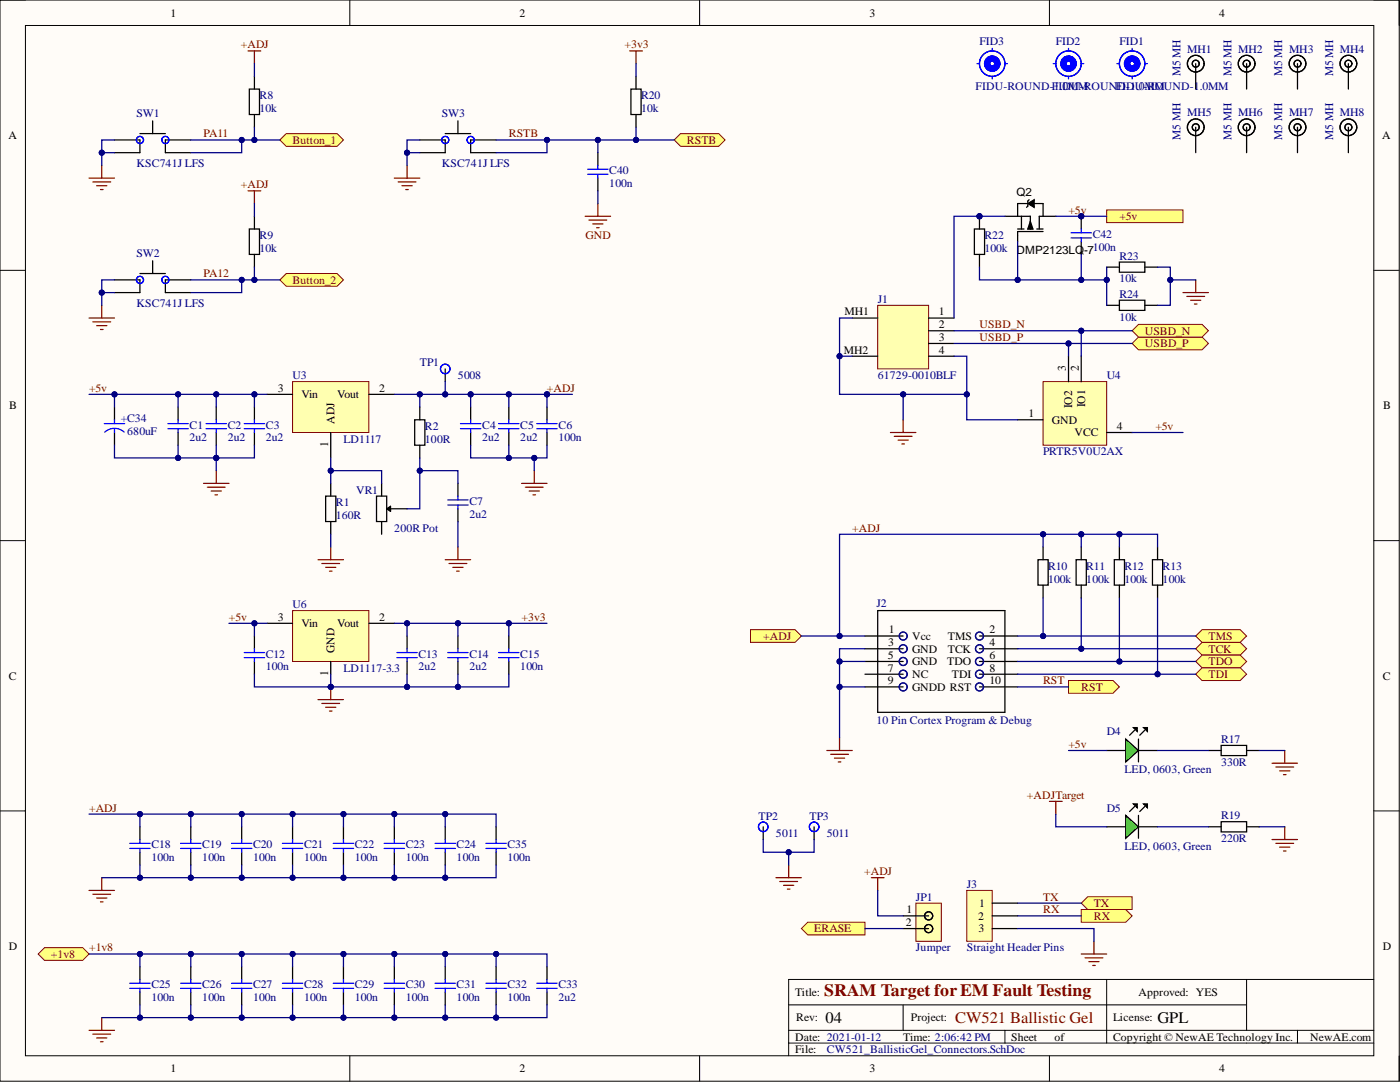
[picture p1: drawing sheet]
<svg xmlns="http://www.w3.org/2000/svg" width="279mm" height="216mm" viewBox="0 0 279 216" stroke-linecap="round" stroke-linejoin="round" font-family="sans-serif">
<defs><g id="words">
<text font-size="3.5" fill="#800000" x="164.5" y="198.7">SRAM Target forEM Fault Testing</text>
<g font-size="3.2">
<text x="164.8" y="204.2">04</text>
<text x="231" y="204.2">GPL</text>
</g>
<text font-size="3.2" fill="#800000" x="190.7" y="204.2">CW521 Ballistic Gel</text>
<g font-size="2.3">
<text x="34" y="3.3">1</text>
<text x="103.7" y="3.3">2</text>
<text x="173.6" y="3.3">3</text>
<text x="243.3" y="3.3">4</text>
<text x="1.7" y="27.8">A</text>
<text x="275.9" y="27.8">A</text>
<text x="202.8" y="39.1">Q2</text>
<text x="202.8" y="50.8">DMP2123LQ</text>
<text x="216.4" y="50.8">-7</text>
<text x="168.6" y="63">MH1</text>
<text x="187.4" y="63">1</text>
<text x="187.4" y="65.5">2</text>
<text x="168.4" y="70.6">MH2</text>
<text x="187.4" y="68">3</text>
<text x="187.4" y="70.6">4</text>
<text x="212.7" y="74.1" transform="rotate(-90 212.7 74.1)">3</text>
<text x="215.3" y="74.1" transform="rotate(-90 215.3 74.1)">2</text>
<text x="1.9" y="81.6">B</text>
<text x="55.4" y="78.2">3</text>
<text x="60.2" y="79.4">Vin</text>
<text x="67.3" y="79.4">Vout</text>
<text x="75.7" y="78.2">2</text>
<text x="205.3" y="83.3">1</text>
<text x="214" y="81.4" transform="rotate(-90 214 81.4)">IO2</text>
<text x="216.5" y="81.2" transform="rotate(-90 216.5 81.2)">IO1</text>
<text x="276" y="81.6">B</text>
<text x="65.5" y="89.2" transform="rotate(-90 65.5 89.2)">1</text>
<text x="66.8" y="84.5" transform="rotate(-90 66.8 84.5)">ADJ</text>
<text x="209.9" y="84.5">GND</text>
<text x="214.4" y="87.1">VCC</text>
<text x="222.9" y="85.8">4</text>
<text x="55.4" y="123.9">3</text>
<text x="60.2" y="125.1">Vin</text>
<text x="67.3" y="125.1">Vout</text>
<text x="75.7" y="123.9">2</text>
<text x="66.8" y="130.2" transform="rotate(-90 66.8 130.2)">GND</text>
<text x="177.2" y="131.5">5</text>
<text x="177.3" y="128.9">3</text>
<text x="177.4" y="126.4">1</text>
<text x="182" y="127.7">Vcc</text>
<text x="182" y="130.2">GND</text>
<text x="189.1" y="127.7">TMS</text>
<text x="189.1" y="130.2">TCK</text>
<text x="197.5" y="126.4">2</text>
<text x="197.5" y="128.9">4</text>
<text x="197.5" y="131.5">6</text>
<text x="1.8" y="135.6">C</text>
<text x="65.5" y="134.9" transform="rotate(-90 65.5 134.9)">1</text>
<text x="177.2" y="134">7</text>
<text x="177.2" y="136.6">9</text>
<text x="182" y="132.7">GND</text>
<text x="182" y="135.3">NC</text>
<text x="182" y="137.8">GNDD RST</text>
<text x="189" y="132.7">TDO</text>
<text x="190" y="135.3">TDI</text>
<text x="197.5" y="134">8</text>
<text x="197.5" y="136.6">10</text>
<text x="275.9" y="135.6">C</text>
<text x="180.8" y="184.8">2</text>
<text x="180.9" y="182.2">1</text>
<text x="195.2" y="183.5">2</text>
<text x="195.4" y="181">1</text>
<text x="1.8" y="189.5">D</text>
<text x="195.3" y="186">3</text>
<text x="275.9" y="189.5">D</text>
<text x="158.7" y="198.7">Title:</text>
<text x="158.9" y="203.8">Rev:</text>
<text x="181.8" y="203.8">Project:</text>
<text x="222.1" y="203.8">License:</text>
<text x="227.2" y="198.7">Approved: YES</text>
<text x="158.7" y="207.6">Date: 2021-01-12</text>
<text x="180.2" y="207.6">Time: 2:06:42 PM</text>
<text x="201.8" y="207.6">Sheet</text>
<text x="210.5" y="207.6">of</text>
<text x="222.1" y="207.6">Copyright © NewAE Technology Inc.</text>
<text x="261.5" y="207.6">NewAE.com</text>
<text x="34" y="214">1</text>
<text x="103.7" y="214">2</text>
<text x="158.7" y="210.2">File:</text>
<text x="173.6" y="214">3</text>
<text x="243.3" y="214">4</text>
</g>
<g font-size="2.3" fill="#800000">
<text x="48.1" y="9.7">+ADJ</text>
<text x="124.6" y="9.7">+3v3</text>
<text x="40.6" y="27.4">PA11</text>
<text x="58.4" y="28.7">Button_1</text>
<text x="101.5" y="27.4">RSTB</text>
<text x="137.1" y="28.7">RSTB</text>
<text x="48.1" y="37.6">+ADJ</text>
<text x="116.9" y="47.7">GND</text>
<text x="213.2" y="42.6">+5v</text>
<text x="223.4" y="43.9">+5v</text>
<text x="40.6" y="55.3">PA12</text>
<text x="58.4" y="56.6">Button_2</text>
<text x="195.5" y="65.5">USBD_N</text>
<text x="195.5" y="68">USBD_P</text>
<text x="228.5" y="69.3">USBD_P</text>
<text x="228.5" y="66.8">USBD_N</text>
<text x="17.8" y="78.2">+5v</text>
<text x="109.2" y="78.2">+ADJ</text>
<text x="230.6" y="85.8">+5v</text>
<text x="170.1" y="106.1">+ADJ</text>
<text x="45.7" y="123.9">+5v</text>
<text x="104.1" y="123.9">+3v3</text>
<text x="152.3" y="127.7">+ADJ</text>
<text x="241.2" y="127.7">TMS</text>
<text x="241.2" y="130.2">TCK</text>
<text x="208.2" y="136.6">RST</text>
<text x="215.8" y="137.8">RST</text>
<text x="241.2" y="132.7">TDO</text>
<text x="241.2" y="135.3">TDI</text>
<text x="213.2" y="149.2">+5v</text>
<text x="17.8" y="161.9">+ADJ</text>
<text x="205" y="159.4">+ADJTarget</text>
<text x="172.5" y="174.6">+ADJ</text>
<text x="208.2" y="179.7">TX</text>
<text x="208.2" y="182.2">RX</text>
<text x="218.3" y="181">TX</text>
<text x="218.3" y="183.5">RX</text>
<text x="10.2" y="191.1">+1v8</text>
<text x="17.8" y="189.9">+1v8</text>
<text x="162.5" y="186">ERASE</text>
</g>
<g font-size="2.3" fill="#000080">
<text x="195.5" y="8.9">FID3</text>
<text x="210.7" y="8.9">FID2</text>
<text x="223.4" y="8.9">FID1</text>
<text x="236.9" y="10.5">MH1</text>
<text x="247.1" y="10.5">MH2</text>
<text x="257.2" y="10.5">MH3</text>
<text x="267.4" y="10.5">MH4</text>
<text x="235.6" y="15.2" transform="rotate(-90 235.6 15.2)">M5 MH</text>
<text x="245.7" y="15.2" transform="rotate(-90 245.7 15.2)">M5 MH</text>
<text x="255.9" y="15.2" transform="rotate(-90 255.9 15.2)">M5 MH</text>
<text x="266" y="15.2" transform="rotate(-90 266 15.2)">M5 MH</text>
<text x="27.2" y="23.4">SW1</text>
<text x="51.8" y="19.8">R8</text>
<text x="51.8" y="22.3">10k</text>
<text x="88.2" y="23.4">SW3</text>
<text x="127.9" y="19.8">R20</text>
<text x="127.9" y="22.3">10k</text>
<text x="194.7" y="18">FIDU-ROUND-1.0MM</text>
<text x="209.9" y="18">FIDU-ROUNFIDU-ROUND-1.0MM</text>
<text x="223" y="18">D-1.0MM</text>
<text x="236.9" y="23.2">MH5</text>
<text x="247.1" y="23.2">MH6</text>
<text x="257.2" y="23.2">MH7</text>
<text x="267.4" y="23.2">MH8</text>
<text x="235.6" y="27.9" transform="rotate(-90 235.6 27.9)">M5 MH</text>
<text x="245.7" y="27.9" transform="rotate(-90 245.7 27.9)">M5 MH</text>
<text x="255.9" y="27.9" transform="rotate(-90 255.9 27.9)">M5 MH</text>
<text x="266" y="27.9" transform="rotate(-90 266 27.9)">M5 MH</text>
<text x="27.2" y="33.3">KSC741J LFS</text>
<text x="88.2" y="33.3">KSC741J LFS</text>
<text x="121.6" y="34.8">C40</text>
<text x="121.6" y="37.3">100n</text>
<text x="51.8" y="47.7">R9</text>
<text x="196.5" y="47.7">R22</text>
<text x="218.1" y="47.5">C42</text>
<text x="27.2" y="51.3">SW2</text>
<text x="51.8" y="50.3">10k</text>
<text x="196.5" y="50.3">100k</text>
<text x="218.1" y="50">100n</text>
<text x="223.4" y="51.8">R23</text>
<text x="223.4" y="56.4">10k</text>
<text x="223.4" y="59.4">R24</text>
<text x="27.2" y="61.2">KSC741J LFS</text>
<text x="175.2" y="60.4">J1</text>
<text x="223.4" y="64">10k</text>
<text x="58.4" y="75.6">U3</text>
<text x="83.8" y="73.1">TP1</text>
<text x="91.4" y="75.6">5008</text>
<text x="175.2" y="75.6">61729-0010BLF</text>
<text x="220.9" y="75.6">U4</text>
<text x="25.4" y="86.8">680uF</text>
<text x="37.8" y="85.5">C1</text>
<text x="37.8" y="88.1">2u2</text>
<text x="45.4" y="85.5">C2</text>
<text x="45.4" y="88.1">2u2</text>
<text x="53.1" y="85.5">C3</text>
<text x="53.1" y="88.1">2u2</text>
<text x="68.5" y="88.3">LD1117</text>
<text x="84.8" y="85.8">R2</text>
<text x="84.8" y="88.3">100R</text>
<text x="96.2" y="85.5">C4</text>
<text x="96.2" y="88.1">2u2</text>
<text x="103.8" y="85.5">C5</text>
<text x="103.8" y="88.1">2u2</text>
<text x="111.4" y="85.5">C6</text>
<text x="111.4" y="88.1">100n</text>
<text x="208.2" y="90.9">PRTR5V0U2AX</text>
<text x="67" y="101">R1</text>
<text x="71.1" y="98.5">VR1</text>
<text x="93.7" y="100.8">C7</text>
<text x="67" y="103.6">160R</text>
<text x="78.7" y="106.1">200R Pot</text>
<text x="93.7" y="103.3">2u2</text>
<text x="209.2" y="113.7">R10</text>
<text x="216.8" y="113.7">R11</text>
<text x="224.4" y="113.7">R12</text>
<text x="232" y="113.7">R13</text>
<text x="209.2" y="116.3">100k</text>
<text x="216.8" y="116.3">100k</text>
<text x="224.4" y="116.3">100k</text>
<text x="232" y="116.3">100k</text>
<text x="58.4" y="121.3">U6</text>
<text x="174.9" y="121.1">J2</text>
<text x="53.1" y="131.2">C12</text>
<text x="83.5" y="131.2">C13</text>
<text x="93.7" y="131.2">C14</text>
<text x="103.8" y="131.2">C15</text>
<text x="53.1" y="133.8">100n</text>
<text x="68.5" y="134">LD1117-3.3</text>
<text x="83.5" y="133.8">2u2</text>
<text x="93.7" y="133.8">2u2</text>
<text x="103.8" y="133.8">100n</text>
<text x="174.9" y="144.4">10 Pin Cortex Program &amp; Debug</text>
<text x="220.9" y="146.7">D4</text>
<text x="243.7" y="148.2">R17</text>
<text x="224.4" y="154.3">LED, 0603, Green</text>
<text x="243.7" y="152.8">330R</text>
<text x="220.9" y="161.9">D5</text>
<text x="151.4" y="163.5">TP2</text>
<text x="154.9" y="167">5011</text>
<text x="161.5" y="163.5">TP3</text>
<text x="165" y="167">5011</text>
<text x="243.7" y="163.5">R19</text>
<text x="30.2" y="169.3">C18</text>
<text x="30.2" y="171.8">100n</text>
<text x="40.4" y="169.3">C19</text>
<text x="40.4" y="171.8">100n</text>
<text x="50.5" y="169.3">C20</text>
<text x="50.5" y="171.8">100n</text>
<text x="60.7" y="169.3">C21</text>
<text x="60.7" y="171.8">100n</text>
<text x="70.8" y="169.3">C22</text>
<text x="70.8" y="171.8">100n</text>
<text x="81" y="169.3">C23</text>
<text x="81" y="171.8">100n</text>
<text x="91.1" y="169.3">C24</text>
<text x="91.1" y="171.8">100n</text>
<text x="101.3" y="169.3">C35</text>
<text x="101.3" y="171.8">100n</text>
<text x="224.4" y="169.5">LED, 0603, Green</text>
<text x="243.7" y="168">220R</text>
<text x="182.8" y="179.7">JP1</text>
<text x="192.9" y="177.2">J3</text>
<text x="182.8" y="189.9">Jumper</text>
<text x="192.9" y="189.9">Straight Header Pins</text>
<text x="30.2" y="197.2">C25</text>
<text x="40.4" y="197.2">C26</text>
<text x="50.5" y="197.2">C27</text>
<text x="60.7" y="197.2">C28</text>
<text x="70.8" y="197.2">C29</text>
<text x="81" y="197.2">C30</text>
<text x="91.1" y="197.2">C31</text>
<text x="101.3" y="197.2">C32</text>
<text x="111.4" y="197.2">C33</text>
<text x="30.2" y="199.8">100n</text>
<text x="40.4" y="199.8">100n</text>
<text x="50.5" y="199.8">100n</text>
<text x="60.7" y="199.8">100n</text>
<text x="70.8" y="199.8">100n</text>
<text x="81" y="199.8">100n</text>
<text x="91.1" y="199.8">100n</text>
<text x="101.3" y="199.8">100n</text>
<text x="111.4" y="199.8">2u2</text>
<text x="165" y="210.2">CW521_BallisticGel_Connectors.SchDoc</text>
</g>
<text font-size="2.3" fill="#00f" x="24.1" y="84.3">+C34</text>
</g></defs>
<path d="M0 0h279.2v215.7h-279.2z" fill-rule="evenodd" fill="#fffcf8"/>
<path d="M0 0h279.2v215.7h-279.2z" fill="none" stroke="#000" stroke-width=".2"/>
<path d="M5.1 5.1h269.1v205.6h-269.1z" fill-rule="evenodd" fill="#fffcf8"/>
<g fill="none" stroke="#000" stroke-width=".2">
<path d="M0 0h5.1M5.1 5.1h269.1v205.6h-269.1zM69.8 0v5.1M139.6 0v5.1M209.4 0v5.1M274.2 0h5v5.1M0 53.9h5.1M274.2 53.9h5M0 107.9h5.1M274.2 107.9h5M0 161.8h5.1M274.2 161.8h5"/>
<path d="M220.9 195.4v12.7M248.8 195.4v10.2M274.2 195.4h-116.8v15.3M69.8 210.7v5M139.6 210.7v5M157.4 200.5h91.4M157.4 208.1h116.8M157.4 205.6h116.8M180.2 200.5v5.1M200.6 205.6v2.5M209.4 210.7v5M258.9 205.6v2.5"/>
<path d="M279.2 210.7v5"/>
</g>
<path d="M208.2 76.1h12.7v12.7h-12.7z" fill-rule="evenodd" fill="#ffffb0"/>
<path d="M208.2 76.1h12.7v12.7h-12.7z" fill="none" stroke="#800000" stroke-width=".2"/>
<path d="M213.2 71.1v5M215.8 71.1v5M203.1 83.8h5.1M220.9 86.3h5" fill="none" stroke="#000" stroke-width=".25"/>
<path d="M175.2 60.9h10.1v12.7h-10.1z" fill-rule="evenodd" fill="#ffffb0"/>
<path d="M175.2 60.9h10.1v12.7h-10.1z" fill="none" stroke="#800000" stroke-width=".2"/>
<path d="M170.1 63.5h5.1M170.1 71.1h5.1M185.3 63.5h5.1M185.3 66h5.1M185.3 68.5h5.1M185.3 71.1h5.1" fill="none" stroke="#000" stroke-width=".25"/>
<path d="M177.7 86.3h5.1M178.5 87.1h3.5M179.2 87.8h2.1M180 88.6h.5M180.2 83.8v2.5" fill="none" stroke="#800000" stroke-width=".25"/>
<path d="M225.9 68.5l1.3-1.2h12.7l1.3 1.2-1.3 1.3h-12.7z" fill-rule="evenodd" fill="#ffff80"/>
<path d="M225.9 68.5l1.3-1.2h12.7l1.3 1.2-1.3 1.3h-12.7z" fill="none" stroke="#800000" stroke-width=".2"/>
<path d="M225.9 66l1.3-1.3h12.7l1.3 1.3-1.3 1.3h-12.7z" fill-rule="evenodd" fill="#ffff80"/>
<path d="M225.9 66l1.3-1.3h12.7l1.3 1.3-1.3 1.3h-12.7z" fill="none" stroke="#800000" stroke-width=".2"/>
<path d="M220.9 41.9h15.2v2.5h-15.2z" fill-rule="evenodd" fill="#ffff80"/>
<path d="M220.9 41.9h15.2v2.5h-15.2z" fill="none" stroke="#800000" stroke-width=".2"/>
<g fill="none" stroke="#000" stroke-width=".25">
<path d="M172.6 126.9h7.6M172.6 129.4h7.6M172.6 132h7.6M172.6 134.5h7.6M172.6 137.1h7.6M175.2 121.8h25.4v20.3h-25.4zM195.5 126.9h7.6M195.5 129.4h7.6M195.5 132h7.6M195.5 134.5h7.6M195.5 137.1h7.6M27.9 165v2.5"/>
<path d="M27.9 170.1v2.5M38.1 165v2.5M38.1 170.1v2.5M48.2 165v2.5M48.2 170.1v2.5M58.4 165v2.5M58.4 170.1v2.5M68.5 165v2.5M68.5 170.1v2.5M78.7 165v2.5M78.7 170.1v2.5M88.9 165v2.5"/>
<path d="M88.9 170.1v2.5M27.9 192.9v2.5M27.9 198v2.5M38.1 192.9v2.5M38.1 198v2.5M48.2 192.9v2.5M48.2 198v2.5M58.4 192.9v2.5M58.4 198v2.5M68.5 192.9v2.5M68.5 198v2.5M78.7 192.9v2.5"/>
<path d="M78.7 198v2.5M88.9 192.9v2.5M88.9 198v2.5"/>
</g>
<g fill="none" stroke="#00f" stroke-width=".25">
<path d="M25.9 169.3h4.1M25.9 168.3h4.1M27.9 167.5v.8M27.9 169.3v.8M36 169.3h4.1M36 168.3h4.1M38.1 167.5v.8M38.1 169.3v.8M46.2 169.3h4.1M46.2 168.3h4.1M48.2 167.5v.8M48.2 169.3v.8"/>
<path d="M56.4 169.3h4M56.4 168.3h4M58.4 167.5v.8M58.4 169.3v.8M66.5 169.3h4.1M66.5 168.3h4.1M68.5 167.5v.8M68.5 169.3v.8M76.7 169.3h4M76.7 168.3h4M78.7 167.5v.8M78.7 169.3v.8"/>
<path d="M86.8 169.3h4.1M86.8 168.3h4.1M88.9 167.5v.8M88.9 169.3v.8M25.9 197.2h4.1M25.9 196.2h4.1M27.9 195.4v.8M27.9 197.2v.8M36 197.2h4.1M36 196.2h4.1M38.1 195.4v.8M38.1 197.2v.8"/>
<path d="M46.2 197.2h4.1M46.2 196.2h4.1M48.2 195.4v.8M48.2 197.2v.8M56.4 197.2h4M56.4 196.2h4M58.4 195.4v.8M58.4 197.2v.8M66.5 197.2h4.1M66.5 196.2h4.1M68.5 195.4v.8M68.5 197.2v.8"/>
<path d="M76.7 197.2h4M76.7 196.2h4M78.7 195.4v.8M78.7 197.2v.8M86.8 197.2h4.1M86.8 196.2h4.1M88.9 195.4v.8M88.9 197.2v.8"/>
</g>
<g fill="none" stroke="#800000" stroke-width=".25">
<path d="M165 149.8h5.1M165.8 150.5h3.5M166.5 151.3h2.1M167.3 152h.5M167.5 147.2v2.6M17.8 177.7h5M18.5 178.4h3.6M19.3 179.2h2M20.1 180h.5M20.3 175.1v2.6M17.8 205.6h5M18.5 206.4h3.6"/>
<path d="M19.3 207.1h2M20.1 207.9h.5M20.3 203.1v2.5"/>
</g>
<g fill="none" stroke="#11037f" stroke-width=".25">
<circle cx="180.2" cy="129.5" r=".8"/>
<circle cx="180.2" cy="137.1" r=".8"/>
<circle cx="180.2" cy="134.5" r=".8"/>
<circle cx="180.2" cy="126.9" r=".8"/>
<circle cx="180.2" cy="132" r=".8"/>
<circle cx="195.5" cy="129.5" r=".8"/>
<circle cx="195.5" cy="137.1" r=".8"/>
<circle cx="195.5" cy="134.5" r=".8"/>
<circle cx="195.5" cy="126.9" r=".8"/>
<circle cx="195.5" cy="132" r=".8"/>
</g>
<path d="M149.8 125.6h8.9l1.2 1.3-1.2 1.3h-8.9z" fill-rule="evenodd" fill="#ffff80"/>
<path d="M149.8 125.6h8.9l1.2 1.3-1.2 1.3h-8.9z" fill="none" stroke="#800000" stroke-width=".2"/>
<path d="M238.6 126.9l1.3-1.3h7.6l1.3 1.3-1.3 1.3h-7.6z" fill-rule="evenodd" fill="#ffff80"/>
<path d="M238.6 126.9l1.3-1.3h7.6l1.3 1.3-1.3 1.3h-7.6z" fill="none" stroke="#800000" stroke-width=".2"/>
<path d="M238.6 129.4l1.3-1.2h7.6l1.3 1.2-1.3 1.3h-7.6z" fill-rule="evenodd" fill="#ffff80"/>
<path d="M238.6 129.4l1.3-1.2h7.6l1.3 1.2-1.3 1.3h-7.6z" fill="none" stroke="#800000" stroke-width=".2"/>
<path d="M238.6 132l1.3-1.3h7.6l1.3 1.3-1.3 1.3h-7.6z" fill-rule="evenodd" fill="#ffff80"/>
<path d="M238.6 132l1.3-1.3h7.6l1.3 1.3-1.3 1.3h-7.6z" fill="none" stroke="#800000" stroke-width=".2"/>
<path d="M238.6 134.5l1.3-1.2h7.6l1.3 1.2-1.3 1.3h-7.6z" fill-rule="evenodd" fill="#ffff80"/>
<path d="M238.6 134.5l1.3-1.2h7.6l1.3 1.2-1.3 1.3h-7.6z" fill="none" stroke="#800000" stroke-width=".2"/>
<path d="M134.5 27.9l1.3-1.2h7.6l1.3 1.2-1.3 1.3h-7.6z" fill-rule="evenodd" fill="#ffff80"/>
<path d="M134.5 27.9l1.3-1.2h7.6l1.3 1.2-1.3 1.3h-7.6z" fill="none" stroke="#800000" stroke-width=".2"/>
<path d="M192.9 177.7h5.1v10.1h-5.1z" fill-rule="evenodd" fill="#ffffb0"/>
<path d="M192.9 177.7h5.1v10.1h-5.1z" fill="none" stroke="#800000" stroke-width=".2"/>
<path d="M198 180.2h5.1M198 182.7h5.1M198 185.3h5.1" fill="none" stroke="#000" stroke-width=".25"/>
<path d="M215.8 180.2l1.3-1.3h8.8v2.6h-8.8z" fill-rule="evenodd" fill="#ffff80"/>
<path d="M215.8 180.2l1.3-1.3h8.8v2.6h-8.8z" fill="none" stroke="#800000" stroke-width=".2"/>
<path d="M215.8 181.5h8.9l1.2 1.2-1.2 1.3h-8.9z" fill-rule="evenodd" fill="#ffff80"/>
<path d="M215.8 181.5h8.9l1.2 1.2-1.2 1.3h-8.9z" fill="none" stroke="#800000" stroke-width=".2"/>
<path d="M215.8 190.4h5.1M216.5 191.1h3.6M217.3 191.9h2M218.1 192.6h.5M218.3 187.8v2.6" fill="none" stroke="#800000" stroke-width=".25"/>
<path d="M22.8 27.9h5.1v2.6h-5.1M27.9 26.7h5.1M30.5 24.1v2.6M38.1 27.9h-5.1v2.6h5.1M83.8 27.9h5.1v2.6h-5.1M88.9 26.7h5M91.4 24.1v2.6M99 27.9h-5.1v2.6h5.1M22.8 55.8h5.1v2.6h-5.1M27.9 54.6h5.1M30.5 52v2.6M38.1 55.8h-5.1v2.6h5.1" fill="none" stroke="#000" stroke-width=".25"/>
<g fill="none" stroke="#00f" stroke-width=".25">
<circle cx="27.9" cy="27.9" r=".71"/>
<circle cx="33" cy="27.9" r=".71"/>
<circle cx="88.9" cy="27.9" r=".71"/>
<circle cx="93.9" cy="27.9" r=".71"/>
<circle cx="27.9" cy="55.8" r=".71"/>
<circle cx="33" cy="55.8" r=".71"/>
</g>
<path d="M55.8 27.9l1.3-1.2h10.2l1.2 1.2-1.2 1.3h-10.2z" fill-rule="evenodd" fill="#ffff80"/>
<path d="M55.8 27.9l1.3-1.2h10.2l1.2 1.2-1.2 1.3h-10.2z" fill="none" stroke="#800000" stroke-width=".2"/>
<path d="M55.8 55.8l1.3-1.2h10.2l1.2 1.2-1.2 1.3h-10.2z" fill-rule="evenodd" fill="#ffff80"/>
<path d="M55.8 55.8l1.3-1.2h10.2l1.2 1.2-1.2 1.3h-10.2z" fill="none" stroke="#800000" stroke-width=".2"/>
<g fill="none" stroke="#000" stroke-width=".25">
<path d="M49.8 17.8h2v5.1h-2zM50.8 15.2v2.6M50.8 22.9v2.5M49.8 45.7h2v5.1h-2zM50.8 43.2v2.5M50.8 50.8v2.5M207.2 111.7h2v5.1h-2zM208.2 109.1v2.6M208.2 116.8v2.5M214.8 111.7h2v5.1h-2zM215.8 109.1v2.6M215.8 116.8v2.5"/>
<path d="M222.4 111.7h2v5.1h-2zM223.4 109.1v2.6M223.4 116.8v2.5M230 111.7h2v5.1h-2zM231 109.1v2.6M231 116.8v2.5"/>
</g>
<g fill="none" stroke="#800000" stroke-width=".25">
<path d="M49.5 10.2h2.5M50.8 10.2v2.5M17.8 35.5h5M18.5 36.3h3.6M19.3 37.1h2M20.1 37.8h.5M20.3 33v2.5M49.5 38.1h2.5M50.8 38.1v2.5M78.7 35.5h5.1M79.5 36.3h3.5M80.2 37.1h2.1"/>
<path d="M81 37.8h.5M81.2 33v2.5M17.8 63.5h5M18.5 64.2h3.6M19.3 65h2M20.1 65.7h.5M20.3 60.9v2.6"/>
</g>
<path d="M7.6 190.4l1.3-1.3h7.6l1.3 1.3-1.3 1.2h-7.6z" fill-rule="evenodd" fill="#ffff80"/>
<path d="M7.6 190.4l1.3-1.3h7.6l1.3 1.3-1.3 1.2h-7.6z" fill="none" stroke="#800000" stroke-width=".2"/>
<path d="M220.9 149.8h3.8M226.4 145.7l-1 1M227.2 149.8h3.8M228.5 145.7l-1 1M99 165v2.5M99 170.1v2.5M99 192.9v2.5M99 198v2.5M109.2 192.9v2.5M109.2 198v2.5" fill="none" stroke="#000" stroke-width=".25"/>
<path d="M97 169.3h4M97 168.3h4M99 167.5v.8M99 169.3v.8M97 197.2h4M97 196.2h4M99 195.4v.8M99 197.2v.8M107.1 197.2h4.1M107.1 196.2h4.1M109.2 195.4v.8M109.2 197.2v.8" fill="none" stroke="#00f" stroke-width=".25"/>
<path d="M224.7 147.5l2.5 2.3-2.5 2.2z" fill="#0f0"/>
<path d="M224.7 147.5l2.5 2.3-2.5 2.2zM226.2 145.2h.8v.7zM227.2 147.5v4.5M228.2 145.2h.8v.7z" fill="none" stroke="#000" stroke-width=".25"/>
<path d="M226.2 145.2h.8v.7zM228.2 145.2h.8v.7z" fill="#000"/>
<path d="M253.9 152.3h5M254.6 153.1h3.6M255.4 153.8h2M256.1 154.6h.6M256.4 149.8v2.5" fill="none" stroke="#800000" stroke-width=".25"/>
<path d="M182.8 180.2h5.1v7.6h-5.1z" fill-rule="evenodd" fill="#ffffb0"/>
<path d="M182.8 180.2h5.1v7.6h-5.1z" fill="none" stroke="#800000" stroke-width=".2"/>
<g fill="none" stroke="#000" stroke-width=".25">
<path d="M180.2 182.7h5.1M180.2 185.3h5.1"/>
<circle cx="185.3" cy="182.8" r=".81"/>
<circle cx="185.3" cy="185.3" r=".81"/>
</g>
<path d="M159.9 185.3l1.3-1.3h11.4v2.6h-11.4z" fill-rule="evenodd" fill="#ffff80"/>
<path d="M159.9 185.3l1.3-1.3h11.4v2.6h-11.4z" fill="none" stroke="#800000" stroke-width=".2"/>
<path d="M154.9 175.1h5M155.6 175.9h3.6M156.4 176.7h2M157.1 177.4h.5M157.4 172.6v2.5M173.9 175.1h2.5M175.2 175.1v2.6" fill="none" stroke="#800000" stroke-width=".25"/>
<g fill="none" stroke="#000" stroke-width=".25">
<path d="M238.6 12.7v5.1M248.8 12.7v5.1M258.9 12.7v5.1M269.1 12.7v5.1M152.3 165v2.5M162.5 165v2.5"/>
<circle cx="238.6" cy="12.7" r="1.67"/>
<circle cx="238.6" cy="12.7" r="1.66"/>
<circle cx="238.6" cy="12.7" r=".69"/>
<circle cx="248.8" cy="12.7" r="1.67"/>
<circle cx="248.8" cy="12.7" r="1.66"/>
<circle cx="248.8" cy="12.7" r=".69"/>
<circle cx="258.9" cy="12.7" r="1.67"/>
<circle cx="258.9" cy="12.7" r="1.66"/>
<circle cx="258.9" cy="12.7" r=".69"/>
<circle cx="269.1" cy="12.7" r="1.67"/>
<circle cx="269.1" cy="12.7" r="1.66"/>
<circle cx="269.1" cy="12.7" r=".69"/>
</g>
<g fill="none" stroke="#00f" stroke-width=".25">
<circle cx="152.3" cy="165" r=".95"/>
<circle cx="162.5" cy="165" r=".95"/>
</g>
<path d="M213.2 135.8h8.9l1.3 1.3-1.3 1.2h-8.9z" fill-rule="evenodd" fill="#ffff80"/>
<path d="M213.2 135.8h8.9l1.3 1.3-1.3 1.2h-8.9z" fill="none" stroke="#800000" stroke-width=".2"/>
<path d="M220.9 165h3.8M226.4 160.9l-1 1M227.2 165h3.8M228.5 160.9l-1 1" fill="none" stroke="#000" stroke-width=".25"/>
<path d="M224.7 162.7l2.5 2.3-2.5 2.3z" fill="#0f0"/>
<g fill="none" stroke="#000" stroke-width=".25">
<path d="M125.9 17.8h2v5.1h-2zM126.9 15.2v2.6M119.3 30.5v2.5M119.3 35.5v2.6M126.9 22.9v2.5M238.6 25.4v5.1M248.8 25.4v5.1M258.9 25.4v5.1M269.1 25.4v5.1M241.2 149.8h2.5M243.7 148.7h5.1v2.1h-5.1zM248.8 149.8h2.5"/>
<path d="M224.7 162.7l2.5 2.3-2.5 2.3zM226.2 160.4h.8v.8zM227.2 162.7v4.6M228.2 160.4h.8v.8zM241.2 165h2.5M243.7 164h5.1v2h-5.1zM248.8 165h2.5"/>
<circle cx="238.6" cy="25.4" r="1.67"/>
<circle cx="238.6" cy="25.4" r="1.66"/>
<circle cx="238.6" cy="25.4" r=".69"/>
<circle cx="248.8" cy="25.4" r="1.67"/>
<circle cx="248.8" cy="25.4" r="1.66"/>
<circle cx="248.8" cy="25.4" r=".69"/>
<circle cx="258.9" cy="25.4" r="1.67"/>
<circle cx="258.9" cy="25.4" r="1.66"/>
<circle cx="258.9" cy="25.4" r=".69"/>
<circle cx="269.1" cy="25.4" r="1.67"/>
<circle cx="269.1" cy="25.4" r="1.66"/>
<circle cx="269.1" cy="25.4" r=".69"/>
</g>
<path d="M226.2 160.4h.8v.8zM228.2 160.4h.8v.8z" fill="#000"/>
<g fill="none" stroke="#800000" stroke-width=".25">
<path d="M125.7 10.2h2.5M126.9 10.2v2.5M116.8 43.2h5.1M117.5 43.9h3.6M118.3 44.7h2M119.1 45.4h.5M119.3 40.6v2.6M209.4 159.9h2.6M210.7 159.9v2.5M253.9 167.5h5M254.6 168.3h3.6M255.4 169h2"/>
<path d="M256.1 169.8h.6M256.4 165v2.5"/>
</g>
<g fill="none" stroke="#00f" stroke-width=".25">
<path d="M195 12.7h.5M198 9.7v.5M198 15.2v.5M200.6 12.7h.5M210.2 12.7h.5M213.2 9.7v.5M213.2 15.2v.5M215.8 12.7h.5M222.9 12.7h.5M225.9 9.7v.5M225.9 15.2v.5M228.5 12.7h.5"/>
<path d="M117.3 34.8h4M117.3 33.8h4M119.3 33v.8M119.3 34.8v.7"/>
<circle cx="198" cy="12.7" r="2.54"/>
<circle cx="213.2" cy="12.7" r="2.54"/>
<circle cx="225.9" cy="12.7" r="2.54"/>
</g>
<g fill="none" stroke="#00f" stroke-width="1.3">
<circle cx="198" cy="12.7" r="1.02"/>
<circle cx="213.2" cy="12.7" r="1.02"/>
<circle cx="225.9" cy="12.7" r="1.02"/>
</g>
<path d="M58.4 76.1h15.2v10.2h-15.2z" fill-rule="evenodd" fill="#ffffb0"/>
<path d="M58.4 76.1h15.2v10.2h-15.2z" fill="none" stroke="#800000" stroke-width=".2"/>
<g fill="none" stroke="#000" stroke-width=".25">
<path d="M53.3 78.7h5.1M73.6 78.7h5.1M65 99h2v5.1h-2zM66 86.3v5.1M66 96.5v2.5M75.1 99h2.1v5.1h-2.1zM76.2 96.5v2.5M82.8 83.8h2v5h-2zM83.8 81.2v2.6M83.8 88.8v2.6M66 104.1v2.5M76.2 104.1v2.5"/>
<path d="M77.2 101.5h4M77.2 101.5l.7-.5v1zM77.2 101.5l.7 .3-.2-.5-.3 .2"/>
</g>
<path d="M63.5 111.7h5M64.2 112.4h3.6M65 113.2h2M65.8 114h.5M66 109.1v2.6" fill="none" stroke="#800000" stroke-width=".25"/>
<circle cx="109.2" cy="78.7" r=".51" fill="#000080"/>
<circle cx="109.2" cy="78.7" r=".51" fill="none" stroke="#000080" stroke-width=".2"/>
<g fill="none" stroke="#000" stroke-width=".25">
<path d="M88.9 73.6v2.5M22.8 81.2v2.6M22.8 86.3v2.5M35.5 81.2v2.6M35.5 86.3v2.5M43.2 81.2v2.6M43.2 86.3v2.5M50.8 81.2v2.6M50.8 86.3v2.5M91.4 96.5v2.5M93.9 81.2v2.6M93.9 86.3v2.5"/>
<path d="M101.5 81.2v2.6M101.5 86.3v2.5M109.2 81.2v2.6M109.2 86.3v2.5M91.4 101.5v2.6"/>
</g>
<g fill="none" stroke="#00f" stroke-width=".25">
<path d="M20.8 84.5h4.1M22.8 83.8v.7M22.8 85.5v.8M24.8 86.2a2.87 2.87 0 0 0-3.9 0M33.5 85.5h4.1M33.5 84.5h4.1M35.5 83.8v.7M35.5 85.5v.8M41.1 85.5h4.1M41.1 84.5h4.1M43.2 83.8v.7M43.2 85.5v.8"/>
<path d="M48.7 85.5h4.1M48.7 84.5h4.1M50.8 83.8v.7M50.8 85.5v.8M89.4 99.8h4M91.4 99v.8M91.9 85.5h4.1M91.9 84.5h4.1M93.9 83.8v.7M93.9 85.5v.8M99.5 85.5h4.1M99.5 84.5h4.1"/>
<path d="M101.5 83.8v.7M101.5 85.5v.8M107.1 85.5h4.1M107.1 84.5h4.1M109.2 83.8v.7M109.2 85.5v.8M89.4 100.8h4M91.4 100.8v.7"/>
<circle cx="88.9" cy="73.6" r=".95"/>
</g>
<g fill="none" stroke="#800000" stroke-width=".25">
<path d="M40.6 96.5h5.1M41.4 97.2h3.5M42.1 98h2.1M42.9 98.7h.5M43.2 93.9v2.6M104.1 96.5h5.1M104.8 97.2h3.6M105.6 98h2M106.4 98.7h.5M106.6 93.9v2.6M88.9 111.7h5M89.6 112.4h3.6"/>
<path d="M90.4 113.2h2M91.1 114h.5M91.4 109.1v2.6"/>
</g>
<path d="M58.4 121.8h15.2v10.2h-15.2z" fill-rule="evenodd" fill="#ffffb0"/>
<path d="M58.4 121.8h15.2v10.2h-15.2z" fill="none" stroke="#800000" stroke-width=".2"/>
<path d="M50.8 126.9v2.5M50.8 132v2.5M53.3 124.4h5.1M66 132v2.5M73.6 124.4h5.1M81.2 126.9v2.5M81.2 132v2.5M91.4 126.9v2.5M91.4 132v2.5M101.5 126.9v2.5M101.5 132v2.5" fill="none" stroke="#000" stroke-width=".25"/>
<g fill="none" stroke="#00f" stroke-width=".25">
<path d="M48.7 131.2h4.1M48.7 130.2h4.1M50.8 129.4v.8M50.8 131.2v.8M79.2 131.2h4.1M79.2 130.2h4.1M81.2 129.4v.8M81.2 131.2v.8M89.4 131.2h4M89.4 130.2h4M91.4 129.4v.8M91.4 131.2v.8"/>
<path d="M99.5 131.2h4.1M99.5 130.2h4.1M101.5 129.4v.8M101.5 131.2v.8"/>
</g>
<path d="M63.5 139.6h5M66 137.1v2.5M64.2 140.4h3.6M65 141.1h2M65.8 141.9h.5" fill="none" stroke="#800000" stroke-width=".25"/>
<circle cx="66" cy="137.1" r=".51" fill="#000080"/>
<circle cx="66" cy="137.1" r=".51" fill="none" stroke="#000080" stroke-width=".2"/>
<path d="M205.4 39.9l-.3 .2v1l-.2 .3M200.6 43.2h5v2.5M203.1 45.7h1.3M203.9 43.2v2.5M205.1 40.6l1.3-.7v1.5zM205.1 40.6h-2v2.6M205.1 45.7h1M205.6 44.2l.5 1.5h-1zM206.4 40.6h1.8v2.6M206.9 45.7h1.3M208.2 46.2h-5.1v2M210.7 43.2h-3.3v2.5" fill="none" stroke="#000" stroke-width=".25"/>
<path d="M205.1 40.6l1.3-.7v1.5zM205.6 44.2l.5 1.5h-1z" fill="#000"/>
<circle cx="195.5" cy="43.2" r=".51" fill="#000080"/>
<circle cx="195.5" cy="43.2" r=".51" fill="none" stroke="#000080" stroke-width=".2"/>
<path d="M195.5 43.2v2.5M195.5 50.8v2.5" fill="none" stroke="#000" stroke-width=".25"/>
<circle cx="195.5" cy="43.2" r=".51" fill="#000080"/>
<circle cx="195.5" cy="43.2" r=".51" fill="none" stroke="#000080" stroke-width=".2"/>
<path d="M194.5 45.7h2v5.1h-2z" fill="none" stroke="#000" stroke-width=".25"/>
<path d="M223.4 106.6v2.5" fill="none" stroke="#000080" stroke-width=".25"/>
<circle cx="223.4" cy="106.6" r=".51" fill="#000080"/>
<circle cx="223.4" cy="106.6" r=".51" fill="none" stroke="#000080" stroke-width=".2"/>
<path d="M17.8 190.4h71.1v2.5" fill="none" stroke="#000080" stroke-width=".25"/>
<circle cx="27.9" cy="190.4" r=".51" fill="#000080"/>
<circle cx="27.9" cy="190.4" r=".51" fill="none" stroke="#000080" stroke-width=".2"/>
<circle cx="38.1" cy="190.4" r=".51" fill="#000080"/>
<circle cx="38.1" cy="190.4" r=".51" fill="none" stroke="#000080" stroke-width=".2"/>
<circle cx="48.2" cy="190.4" r=".51" fill="#000080"/>
<circle cx="48.2" cy="190.4" r=".51" fill="none" stroke="#000080" stroke-width=".2"/>
<circle cx="58.4" cy="190.4" r=".51" fill="#000080"/>
<circle cx="58.4" cy="190.4" r=".51" fill="none" stroke="#000080" stroke-width=".2"/>
<circle cx="68.5" cy="190.4" r=".51" fill="#000080"/>
<circle cx="68.5" cy="190.4" r=".51" fill="none" stroke="#000080" stroke-width=".2"/>
<circle cx="78.7" cy="190.4" r=".51" fill="#000080"/>
<circle cx="78.7" cy="190.4" r=".51" fill="none" stroke="#000080" stroke-width=".2"/>
<circle cx="88.9" cy="190.4" r=".51" fill="#000080"/>
<circle cx="88.9" cy="190.4" r=".51" fill="none" stroke="#000080" stroke-width=".2"/>
<path d="M17.8 162.4h71.1v2.6" fill="none" stroke="#000080" stroke-width=".25"/>
<circle cx="27.9" cy="162.4" r=".51" fill="#000080"/>
<circle cx="27.9" cy="162.4" r=".51" fill="none" stroke="#000080" stroke-width=".2"/>
<circle cx="38.1" cy="162.4" r=".51" fill="#000080"/>
<circle cx="38.1" cy="162.4" r=".51" fill="none" stroke="#000080" stroke-width=".2"/>
<circle cx="48.2" cy="162.4" r=".51" fill="#000080"/>
<circle cx="48.2" cy="162.4" r=".51" fill="none" stroke="#000080" stroke-width=".2"/>
<circle cx="58.4" cy="162.4" r=".51" fill="#000080"/>
<circle cx="58.4" cy="162.4" r=".51" fill="none" stroke="#000080" stroke-width=".2"/>
<circle cx="68.5" cy="162.4" r=".51" fill="#000080"/>
<circle cx="68.5" cy="162.4" r=".51" fill="none" stroke="#000080" stroke-width=".2"/>
<circle cx="78.7" cy="162.4" r=".51" fill="#000080"/>
<circle cx="78.7" cy="162.4" r=".51" fill="none" stroke="#000080" stroke-width=".2"/>
<circle cx="88.9" cy="162.4" r=".51" fill="#000080"/>
<circle cx="88.9" cy="162.4" r=".51" fill="none" stroke="#000080" stroke-width=".2"/>
<path d="M17.8 78.7h5" fill="none" stroke="#000080" stroke-width=".25"/>
<circle cx="22.8" cy="78.7" r=".51" fill="#000080"/>
<circle cx="22.8" cy="78.7" r=".51" fill="none" stroke="#000080" stroke-width=".2"/>
<path d="M88.9 200.5v2.6h-68.6" fill="none" stroke="#000080" stroke-width=".25"/>
<circle cx="27.9" cy="203.1" r=".51" fill="#000080"/>
<circle cx="27.9" cy="203.1" r=".51" fill="none" stroke="#000080" stroke-width=".2"/>
<circle cx="38.1" cy="203.1" r=".51" fill="#000080"/>
<circle cx="38.1" cy="203.1" r=".51" fill="none" stroke="#000080" stroke-width=".2"/>
<circle cx="48.2" cy="203.1" r=".51" fill="#000080"/>
<circle cx="48.2" cy="203.1" r=".51" fill="none" stroke="#000080" stroke-width=".2"/>
<circle cx="58.4" cy="203.1" r=".51" fill="#000080"/>
<circle cx="58.4" cy="203.1" r=".51" fill="none" stroke="#000080" stroke-width=".2"/>
<circle cx="68.5" cy="203.1" r=".51" fill="#000080"/>
<circle cx="68.5" cy="203.1" r=".51" fill="none" stroke="#000080" stroke-width=".2"/>
<circle cx="78.7" cy="203.1" r=".51" fill="#000080"/>
<circle cx="78.7" cy="203.1" r=".51" fill="none" stroke="#000080" stroke-width=".2"/>
<circle cx="88.9" cy="203.1" r=".51" fill="#000080"/>
<circle cx="88.9" cy="203.1" r=".51" fill="none" stroke="#000080" stroke-width=".2"/>
<path d="M88.9 172.6v2.5h-68.6" fill="none" stroke="#000080" stroke-width=".25"/>
<circle cx="27.9" cy="175.1" r=".51" fill="#000080"/>
<circle cx="27.9" cy="175.1" r=".51" fill="none" stroke="#000080" stroke-width=".2"/>
<circle cx="38.1" cy="175.1" r=".51" fill="#000080"/>
<circle cx="38.1" cy="175.1" r=".51" fill="none" stroke="#000080" stroke-width=".2"/>
<circle cx="48.2" cy="175.1" r=".51" fill="#000080"/>
<circle cx="48.2" cy="175.1" r=".51" fill="none" stroke="#000080" stroke-width=".2"/>
<circle cx="58.4" cy="175.1" r=".51" fill="#000080"/>
<circle cx="58.4" cy="175.1" r=".51" fill="none" stroke="#000080" stroke-width=".2"/>
<circle cx="68.5" cy="175.1" r=".51" fill="#000080"/>
<circle cx="68.5" cy="175.1" r=".51" fill="none" stroke="#000080" stroke-width=".2"/>
<circle cx="78.7" cy="175.1" r=".51" fill="#000080"/>
<circle cx="78.7" cy="175.1" r=".51" fill="none" stroke="#000080" stroke-width=".2"/>
<circle cx="88.9" cy="175.1" r=".51" fill="#000080"/>
<circle cx="88.9" cy="175.1" r=".51" fill="none" stroke="#000080" stroke-width=".2"/>
<path d="M20.3 58.4h2.5" fill="none" stroke="#000080" stroke-width=".25"/>
<circle cx="20.3" cy="58.4" r=".51" fill="#000080"/>
<circle cx="20.3" cy="58.4" r=".51" fill="none" stroke="#000080" stroke-width=".2"/>
<path d="M22.8 55.8h-2.5v5.1" fill="none" stroke="#000080" stroke-width=".25"/>
<circle cx="20.3" cy="58.4" r=".51" fill="#000080"/>
<circle cx="20.3" cy="58.4" r=".51" fill="none" stroke="#000080" stroke-width=".2"/>
<path d="M20.3 30.5h2.5" fill="none" stroke="#000080" stroke-width=".25"/>
<circle cx="20.3" cy="30.5" r=".51" fill="#000080"/>
<circle cx="20.3" cy="30.5" r=".51" fill="none" stroke="#000080" stroke-width=".2"/>
<path d="M22.8 27.9h-2.5v5.1" fill="none" stroke="#000080" stroke-width=".25"/>
<circle cx="20.3" cy="30.5" r=".51" fill="#000080"/>
<circle cx="20.3" cy="30.5" r=".51" fill="none" stroke="#000080" stroke-width=".2"/>
<path d="M22.8 88.8v2.6h12.7" fill="none" stroke="#000080" stroke-width=".25"/>
<circle cx="35.5" cy="91.4" r=".51" fill="#000080"/>
<circle cx="35.5" cy="91.4" r=".51" fill="none" stroke="#000080" stroke-width=".2"/>
<path d="M53.3 78.7h-30.5v2.5" fill="none" stroke="#000080" stroke-width=".25"/>
<circle cx="22.8" cy="78.7" r=".51" fill="#000080"/>
<circle cx="22.8" cy="78.7" r=".51" fill="none" stroke="#000080" stroke-width=".2"/>
<circle cx="35.5" cy="78.7" r=".51" fill="#000080"/>
<circle cx="35.5" cy="78.7" r=".51" fill="none" stroke="#000080" stroke-width=".2"/>
<circle cx="43.2" cy="78.7" r=".51" fill="#000080"/>
<circle cx="43.2" cy="78.7" r=".51" fill="none" stroke="#000080" stroke-width=".2"/>
<circle cx="50.8" cy="78.7" r=".51" fill="#000080"/>
<circle cx="50.8" cy="78.7" r=".51" fill="none" stroke="#000080" stroke-width=".2"/>
<path d="M35.5 88.8v2.6h7.7" fill="none" stroke="#000080" stroke-width=".25"/>
<circle cx="35.5" cy="91.4" r=".51" fill="#000080"/>
<circle cx="35.5" cy="91.4" r=".51" fill="none" stroke="#000080" stroke-width=".2"/>
<circle cx="43.2" cy="91.4" r=".51" fill="#000080"/>
<circle cx="43.2" cy="91.4" r=".51" fill="none" stroke="#000080" stroke-width=".2"/>
<path d="M48.2 55.8v2.6h-10.1" fill="none" stroke="#000080" stroke-width=".25"/>
<circle cx="48.2" cy="55.8" r=".51" fill="#000080"/>
<circle cx="48.2" cy="55.8" r=".51" fill="none" stroke="#000080" stroke-width=".2"/>
<path d="M38.1 55.8h17.7" fill="none" stroke="#000080" stroke-width=".25"/>
<circle cx="48.2" cy="55.8" r=".51" fill="#000080"/>
<circle cx="48.2" cy="55.8" r=".51" fill="none" stroke="#000080" stroke-width=".2"/>
<circle cx="50.8" cy="55.8" r=".51" fill="#000080"/>
<circle cx="50.8" cy="55.8" r=".51" fill="none" stroke="#000080" stroke-width=".2"/>
<path d="M48.2 27.9v2.6h-10.1" fill="none" stroke="#000080" stroke-width=".25"/>
<circle cx="48.2" cy="27.9" r=".51" fill="#000080"/>
<circle cx="48.2" cy="27.9" r=".51" fill="none" stroke="#000080" stroke-width=".2"/>
<path d="M38.1 27.9h17.7" fill="none" stroke="#000080" stroke-width=".25"/>
<circle cx="50.8" cy="27.9" r=".51" fill="#000080"/>
<circle cx="50.8" cy="27.9" r=".51" fill="none" stroke="#000080" stroke-width=".2"/>
<circle cx="48.2" cy="27.9" r=".51" fill="#000080"/>
<circle cx="48.2" cy="27.9" r=".51" fill="none" stroke="#000080" stroke-width=".2"/>
<path d="M50.8 88.8v2.6h-7.6" fill="none" stroke="#000080" stroke-width=".25"/>
<circle cx="43.2" cy="91.4" r=".51" fill="#000080"/>
<circle cx="43.2" cy="91.4" r=".51" fill="none" stroke="#000080" stroke-width=".2"/>
<path d="M45.7 124.4h5.1" fill="none" stroke="#000080" stroke-width=".25"/>
<circle cx="50.8" cy="124.4" r=".51" fill="#000080"/>
<circle cx="50.8" cy="124.4" r=".51" fill="none" stroke="#000080" stroke-width=".2"/>
<path d="M50.8 134.5v2.6h15.2v-2.6" fill="none" stroke="#000080" stroke-width=".25"/>
<circle cx="66" cy="137.1" r=".51" fill="#000080"/>
<circle cx="66" cy="137.1" r=".51" fill="none" stroke="#000080" stroke-width=".2"/>
<path d="M53.3 124.4h-2.5v2.5" fill="none" stroke="#000080" stroke-width=".25"/>
<circle cx="50.8" cy="124.4" r=".51" fill="#000080"/>
<circle cx="50.8" cy="124.4" r=".51" fill="none" stroke="#000080" stroke-width=".2"/>
<path d="M81.2 134.5v2.6h-15.2" fill="none" stroke="#000080" stroke-width=".25"/>
<circle cx="66" cy="137.1" r=".51" fill="#000080"/>
<circle cx="66" cy="137.1" r=".51" fill="none" stroke="#000080" stroke-width=".2"/>
<circle cx="81.2" cy="137.1" r=".51" fill="#000080"/>
<circle cx="81.2" cy="137.1" r=".51" fill="none" stroke="#000080" stroke-width=".2"/>
<path d="M66 96.5v-2.6h10.2v2.6" fill="none" stroke="#000080" stroke-width=".25"/>
<circle cx="66" cy="93.9" r=".51" fill="#000080"/>
<circle cx="66" cy="93.9" r=".51" fill="none" stroke="#000080" stroke-width=".2"/>
<path d="M78.7 124.4h22.8v2.5" fill="none" stroke="#000080" stroke-width=".25"/>
<circle cx="81.2" cy="124.4" r=".51" fill="#000080"/>
<circle cx="81.2" cy="124.4" r=".51" fill="none" stroke="#000080" stroke-width=".2"/>
<circle cx="91.4" cy="124.4" r=".51" fill="#000080"/>
<circle cx="91.4" cy="124.4" r=".51" fill="none" stroke="#000080" stroke-width=".2"/>
<circle cx="101.5" cy="124.4" r=".51" fill="#000080"/>
<circle cx="101.5" cy="124.4" r=".51" fill="none" stroke="#000080" stroke-width=".2"/>
<path d="M78.7 78.7h35.5" fill="none" stroke="#000080" stroke-width=".25"/>
<circle cx="83.8" cy="78.7" r=".51" fill="#000080"/>
<circle cx="83.8" cy="78.7" r=".51" fill="none" stroke="#000080" stroke-width=".2"/>
<circle cx="88.9" cy="78.7" r=".51" fill="#000080"/>
<circle cx="88.9" cy="78.7" r=".51" fill="none" stroke="#000080" stroke-width=".2"/>
<circle cx="93.9" cy="78.7" r=".51" fill="#000080"/>
<circle cx="93.9" cy="78.7" r=".51" fill="none" stroke="#000080" stroke-width=".2"/>
<circle cx="101.5" cy="78.7" r=".51" fill="#000080"/>
<circle cx="101.5" cy="78.7" r=".51" fill="none" stroke="#000080" stroke-width=".2"/>
<circle cx="109.2" cy="78.7" r=".51" fill="#000080"/>
<circle cx="109.2" cy="78.7" r=".51" fill="none" stroke="#000080" stroke-width=".2"/>
<path d="M101.5 134.5v2.6h-20.3" fill="none" stroke="#000080" stroke-width=".25"/>
<circle cx="81.2" cy="137.1" r=".51" fill="#000080"/>
<circle cx="81.2" cy="137.1" r=".51" fill="none" stroke="#000080" stroke-width=".2"/>
<circle cx="91.4" cy="137.1" r=".51" fill="#000080"/>
<circle cx="91.4" cy="137.1" r=".51" fill="none" stroke="#000080" stroke-width=".2"/>
<path d="M83.8 91.4v10.1h-2.6" fill="none" stroke="#000080" stroke-width=".25"/>
<circle cx="83.8" cy="93.9" r=".51" fill="#000080"/>
<circle cx="83.8" cy="93.9" r=".51" fill="none" stroke="#000080" stroke-width=".2"/>
<path d="M81.2 30.5h2.6" fill="none" stroke="#000080" stroke-width=".25"/>
<circle cx="81.2" cy="30.5" r=".51" fill="#000080"/>
<circle cx="81.2" cy="30.5" r=".51" fill="none" stroke="#000080" stroke-width=".2"/>
<path d="M83.8 27.9h-2.6v5.1" fill="none" stroke="#000080" stroke-width=".25"/>
<circle cx="81.2" cy="30.5" r=".51" fill="#000080"/>
<circle cx="81.2" cy="30.5" r=".51" fill="none" stroke="#000080" stroke-width=".2"/>
<path d="M83.8 93.9h7.6v2.6" fill="none" stroke="#000080" stroke-width=".25"/>
<circle cx="83.8" cy="93.9" r=".51" fill="#000080"/>
<circle cx="83.8" cy="93.9" r=".51" fill="none" stroke="#000080" stroke-width=".2"/>
<path d="M99 200.5v2.6h-10.1" fill="none" stroke="#000080" stroke-width=".25"/>
<circle cx="88.9" cy="203.1" r=".51" fill="#000080"/>
<circle cx="88.9" cy="203.1" r=".51" fill="none" stroke="#000080" stroke-width=".2"/>
<circle cx="99" cy="203.1" r=".51" fill="#000080"/>
<circle cx="99" cy="203.1" r=".51" fill="none" stroke="#000080" stroke-width=".2"/>
<path d="M88.9 190.4h20.3v2.5" fill="none" stroke="#000080" stroke-width=".25"/>
<circle cx="88.9" cy="190.4" r=".51" fill="#000080"/>
<circle cx="88.9" cy="190.4" r=".51" fill="none" stroke="#000080" stroke-width=".2"/>
<circle cx="99" cy="190.4" r=".51" fill="#000080"/>
<circle cx="99" cy="190.4" r=".51" fill="none" stroke="#000080" stroke-width=".2"/>
<path d="M99 172.6v2.5h-10.1" fill="none" stroke="#000080" stroke-width=".25"/>
<circle cx="88.9" cy="175.1" r=".51" fill="#000080"/>
<circle cx="88.9" cy="175.1" r=".51" fill="none" stroke="#000080" stroke-width=".2"/>
<path d="M88.9 162.4h10.1v2.6" fill="none" stroke="#000080" stroke-width=".25"/>
<circle cx="88.9" cy="162.4" r=".51" fill="#000080"/>
<circle cx="88.9" cy="162.4" r=".51" fill="none" stroke="#000080" stroke-width=".2"/>
<path d="M93.9 88.8v2.6h12.7v2.5" fill="none" stroke="#000080" stroke-width=".25"/>
<circle cx="101.5" cy="91.4" r=".51" fill="#000080"/>
<circle cx="101.5" cy="91.4" r=".51" fill="none" stroke="#000080" stroke-width=".2"/>
<circle cx="106.6" cy="91.4" r=".51" fill="#000080"/>
<circle cx="106.6" cy="91.4" r=".51" fill="none" stroke="#000080" stroke-width=".2"/>
<path d="M109.2 200.5v2.6h-10.2" fill="none" stroke="#000080" stroke-width=".25"/>
<circle cx="99" cy="203.1" r=".51" fill="#000080"/>
<circle cx="99" cy="203.1" r=".51" fill="none" stroke="#000080" stroke-width=".2"/>
<path d="M109.2 27.9v2.6h-10.2" fill="none" stroke="#000080" stroke-width=".25"/>
<circle cx="109.2" cy="27.9" r=".51" fill="#000080"/>
<circle cx="109.2" cy="27.9" r=".51" fill="none" stroke="#000080" stroke-width=".2"/>
<path d="M99 27.9h35.5" fill="none" stroke="#000080" stroke-width=".25"/>
<circle cx="126.9" cy="27.9" r=".51" fill="#000080"/>
<circle cx="126.9" cy="27.9" r=".51" fill="none" stroke="#000080" stroke-width=".2"/>
<circle cx="119.3" cy="27.9" r=".51" fill="#000080"/>
<circle cx="119.3" cy="27.9" r=".51" fill="none" stroke="#000080" stroke-width=".2"/>
<circle cx="109.2" cy="27.9" r=".51" fill="#000080"/>
<circle cx="109.2" cy="27.9" r=".51" fill="none" stroke="#000080" stroke-width=".2"/>
<path d="M101.5 124.4h7.7" fill="none" stroke="#000080" stroke-width=".25"/>
<circle cx="101.5" cy="124.4" r=".51" fill="#000080"/>
<circle cx="101.5" cy="124.4" r=".51" fill="none" stroke="#000080" stroke-width=".2"/>
<path d="M109.2 88.8v2.6h-2.6" fill="none" stroke="#000080" stroke-width=".25"/>
<circle cx="106.6" cy="91.4" r=".51" fill="#000080"/>
<circle cx="106.6" cy="91.4" r=".51" fill="none" stroke="#000080" stroke-width=".2"/>
<path d="M152.3 167.5v2.6h10.2v-2.6" fill="none" stroke="#000080" stroke-width=".25"/>
<circle cx="157.4" cy="170.1" r=".51" fill="#000080"/>
<circle cx="157.4" cy="170.1" r=".51" fill="none" stroke="#000080" stroke-width=".2"/>
<path d="M159.9 126.9h12.7" fill="none" stroke="#000080" stroke-width=".25"/>
<circle cx="167.5" cy="126.9" r=".51" fill="#000080"/>
<circle cx="167.5" cy="126.9" r=".51" fill="none" stroke="#000080" stroke-width=".2"/>
<path d="M167.5 137.1h5.1" fill="none" stroke="#000080" stroke-width=".25"/>
<circle cx="167.5" cy="137.1" r=".51" fill="#000080"/>
<circle cx="167.5" cy="137.1" r=".51" fill="none" stroke="#000080" stroke-width=".2"/>
<path d="M167.5 132h5.1" fill="none" stroke="#000080" stroke-width=".25"/>
<circle cx="167.5" cy="132" r=".51" fill="#000080"/>
<circle cx="167.5" cy="132" r=".51" fill="none" stroke="#000080" stroke-width=".2"/>
<path d="M172.6 129.4h-5.1v17.8" fill="none" stroke="#000080" stroke-width=".25"/>
<circle cx="167.5" cy="132" r=".51" fill="#000080"/>
<circle cx="167.5" cy="132" r=".51" fill="none" stroke="#000080" stroke-width=".2"/>
<circle cx="167.5" cy="137.1" r=".51" fill="#000080"/>
<circle cx="167.5" cy="137.1" r=".51" fill="none" stroke="#000080" stroke-width=".2"/>
<path d="M231 109.1v-2.5h-63.5v20.3" fill="none" stroke="#000080" stroke-width=".25"/>
<circle cx="167.5" cy="126.9" r=".51" fill="#000080"/>
<circle cx="167.5" cy="126.9" r=".51" fill="none" stroke="#000080" stroke-width=".2"/>
<circle cx="208.2" cy="106.6" r=".51" fill="#000080"/>
<circle cx="208.2" cy="106.6" r=".51" fill="none" stroke="#000080" stroke-width=".2"/>
<circle cx="215.8" cy="106.6" r=".51" fill="#000080"/>
<circle cx="215.8" cy="106.6" r=".51" fill="none" stroke="#000080" stroke-width=".2"/>
<circle cx="223.4" cy="106.6" r=".51" fill="#000080"/>
<circle cx="223.4" cy="106.6" r=".51" fill="none" stroke="#000080" stroke-width=".2"/>
<path d="M167.5 71.1v7.6h25.4v-7.6h-2.5" fill="none" stroke="#000080" stroke-width=".25"/>
<circle cx="167.5" cy="71.1" r=".51" fill="#000080"/>
<circle cx="167.5" cy="71.1" r=".51" fill="none" stroke="#000080" stroke-width=".2"/>
<circle cx="180.2" cy="78.7" r=".51" fill="#000080"/>
<circle cx="180.2" cy="78.7" r=".51" fill="none" stroke="#000080" stroke-width=".2"/>
<circle cx="192.9" cy="78.7" r=".51" fill="#000080"/>
<circle cx="192.9" cy="78.7" r=".51" fill="none" stroke="#000080" stroke-width=".2"/>
<path d="M170.1 63.5h-2.6v7.6h2.6" fill="none" stroke="#000080" stroke-width=".25"/>
<circle cx="167.5" cy="71.1" r=".51" fill="#000080"/>
<circle cx="167.5" cy="71.1" r=".51" fill="none" stroke="#000080" stroke-width=".2"/>
<path d="M190.4 68.5h35.5M175.2 177.7v5h5M172.6 185.3h7.6" fill="none" stroke="#000080" stroke-width=".25"/>
<circle cx="213.2" cy="68.5" r=".51" fill="#000080"/>
<circle cx="213.2" cy="68.5" r=".51" fill="none" stroke="#000080" stroke-width=".2"/>
<path d="M190.4 66h35.5" fill="none" stroke="#000080" stroke-width=".25"/>
<circle cx="215.8" cy="66" r=".51" fill="#000080"/>
<circle cx="215.8" cy="66" r=".51" fill="none" stroke="#000080" stroke-width=".2"/>
<path d="M200.6 43.2h-10.2v20.3" fill="none" stroke="#000080" stroke-width=".25"/>
<circle cx="195.5" cy="43.2" r=".51" fill="#000080"/>
<circle cx="195.5" cy="43.2" r=".51" fill="none" stroke="#000080" stroke-width=".2"/>
<path d="M192.9 78.7v5.1h10.2" fill="none" stroke="#000080" stroke-width=".25"/>
<circle cx="192.9" cy="78.7" r=".51" fill="#000080"/>
<circle cx="192.9" cy="78.7" r=".51" fill="none" stroke="#000080" stroke-width=".2"/>
<path d="M203.1 134.5h35.5M203.1 137.1h10.1M203.1 185.3h15.2v2.5M203.1 182.7h12.7M203.1 180.2h12.7" fill="none" stroke="#000080" stroke-width=".25"/>
<circle cx="231" cy="134.5" r=".51" fill="#000080"/>
<circle cx="231" cy="134.5" r=".51" fill="none" stroke="#000080" stroke-width=".2"/>
<path d="M203.1 132h35.5" fill="none" stroke="#000080" stroke-width=".25"/>
<circle cx="223.4" cy="132" r=".51" fill="#000080"/>
<circle cx="223.4" cy="132" r=".51" fill="none" stroke="#000080" stroke-width=".2"/>
<path d="M203.1 129.4h35.5" fill="none" stroke="#000080" stroke-width=".25"/>
<circle cx="215.8" cy="129.4" r=".51" fill="#000080"/>
<circle cx="215.8" cy="129.4" r=".51" fill="none" stroke="#000080" stroke-width=".2"/>
<path d="M203.1 126.9h35.5" fill="none" stroke="#000080" stroke-width=".25"/>
<circle cx="208.2" cy="126.9" r=".51" fill="#000080"/>
<circle cx="208.2" cy="126.9" r=".51" fill="none" stroke="#000080" stroke-width=".2"/>
<path d="M210.7 43.2h10.2M210.7 162.4v2.6h10.2" fill="none" stroke="#000080" stroke-width=".25"/>
<circle cx="215.8" cy="43.2" r=".51" fill="#000080"/>
<circle cx="215.8" cy="43.2" r=".51" fill="none" stroke="#000080" stroke-width=".2"/>
<path d="M225.9 86.3h10.2M213.2 149.8h7.7M231 149.8h10.2M251.3 149.8h5.1M231 165h10.2M251.3 165h5.1M27.9 200.5v2.6" fill="none" stroke="#000080" stroke-width=".25"/>
<circle cx="27.9" cy="203.1" r=".51" fill="#000080"/>
<circle cx="27.9" cy="203.1" r=".51" fill="none" stroke="#000080" stroke-width=".2"/>
<path d="M27.9 190.4v2.5" fill="none" stroke="#000080" stroke-width=".25"/>
<circle cx="27.9" cy="190.4" r=".51" fill="#000080"/>
<circle cx="27.9" cy="190.4" r=".51" fill="none" stroke="#000080" stroke-width=".2"/>
<path d="M27.9 172.6v2.5" fill="none" stroke="#000080" stroke-width=".25"/>
<circle cx="27.9" cy="175.1" r=".51" fill="#000080"/>
<circle cx="27.9" cy="175.1" r=".51" fill="none" stroke="#000080" stroke-width=".2"/>
<path d="M27.9 162.4v2.6" fill="none" stroke="#000080" stroke-width=".25"/>
<circle cx="27.9" cy="162.4" r=".51" fill="#000080"/>
<circle cx="27.9" cy="162.4" r=".51" fill="none" stroke="#000080" stroke-width=".2"/>
<path d="M35.5 78.7v2.5" fill="none" stroke="#000080" stroke-width=".25"/>
<circle cx="35.5" cy="78.7" r=".51" fill="#000080"/>
<circle cx="35.5" cy="78.7" r=".51" fill="none" stroke="#000080" stroke-width=".2"/>
<path d="M38.1 200.5v2.6" fill="none" stroke="#000080" stroke-width=".25"/>
<circle cx="38.1" cy="203.1" r=".51" fill="#000080"/>
<circle cx="38.1" cy="203.1" r=".51" fill="none" stroke="#000080" stroke-width=".2"/>
<path d="M38.1 190.4v2.5" fill="none" stroke="#000080" stroke-width=".25"/>
<circle cx="38.1" cy="190.4" r=".51" fill="#000080"/>
<circle cx="38.1" cy="190.4" r=".51" fill="none" stroke="#000080" stroke-width=".2"/>
<path d="M38.1 172.6v2.5" fill="none" stroke="#000080" stroke-width=".25"/>
<circle cx="38.1" cy="175.1" r=".51" fill="#000080"/>
<circle cx="38.1" cy="175.1" r=".51" fill="none" stroke="#000080" stroke-width=".2"/>
<path d="M38.1 162.4v2.6" fill="none" stroke="#000080" stroke-width=".25"/>
<circle cx="38.1" cy="162.4" r=".51" fill="#000080"/>
<circle cx="38.1" cy="162.4" r=".51" fill="none" stroke="#000080" stroke-width=".2"/>
<path d="M43.2 88.8v5.1" fill="none" stroke="#000080" stroke-width=".25"/>
<circle cx="43.2" cy="91.4" r=".51" fill="#000080"/>
<circle cx="43.2" cy="91.4" r=".51" fill="none" stroke="#000080" stroke-width=".2"/>
<path d="M43.2 78.7v2.5" fill="none" stroke="#000080" stroke-width=".25"/>
<circle cx="43.2" cy="78.7" r=".51" fill="#000080"/>
<circle cx="43.2" cy="78.7" r=".51" fill="none" stroke="#000080" stroke-width=".2"/>
<path d="M48.2 200.5v2.6" fill="none" stroke="#000080" stroke-width=".25"/>
<circle cx="48.2" cy="203.1" r=".51" fill="#000080"/>
<circle cx="48.2" cy="203.1" r=".51" fill="none" stroke="#000080" stroke-width=".2"/>
<path d="M48.2 190.4v2.5" fill="none" stroke="#000080" stroke-width=".25"/>
<circle cx="48.2" cy="190.4" r=".51" fill="#000080"/>
<circle cx="48.2" cy="190.4" r=".51" fill="none" stroke="#000080" stroke-width=".2"/>
<path d="M48.2 172.6v2.5" fill="none" stroke="#000080" stroke-width=".25"/>
<circle cx="48.2" cy="175.1" r=".51" fill="#000080"/>
<circle cx="48.2" cy="175.1" r=".51" fill="none" stroke="#000080" stroke-width=".2"/>
<path d="M48.2 162.4v2.6" fill="none" stroke="#000080" stroke-width=".25"/>
<circle cx="48.2" cy="162.4" r=".51" fill="#000080"/>
<circle cx="48.2" cy="162.4" r=".51" fill="none" stroke="#000080" stroke-width=".2"/>
<path d="M50.8 78.7v2.5" fill="none" stroke="#000080" stroke-width=".25"/>
<circle cx="50.8" cy="78.7" r=".51" fill="#000080"/>
<circle cx="50.8" cy="78.7" r=".51" fill="none" stroke="#000080" stroke-width=".2"/>
<path d="M50.8 53.3v2.5" fill="none" stroke="#000080" stroke-width=".25"/>
<circle cx="50.8" cy="55.8" r=".51" fill="#000080"/>
<circle cx="50.8" cy="55.8" r=".51" fill="none" stroke="#000080" stroke-width=".2"/>
<path d="M50.8 25.4v2.5M50.8 40.6v2.6" fill="none" stroke="#000080" stroke-width=".25"/>
<circle cx="50.8" cy="27.9" r=".51" fill="#000080"/>
<circle cx="50.8" cy="27.9" r=".51" fill="none" stroke="#000080" stroke-width=".2"/>
<path d="M50.8 12.7v2.5M58.4 200.5v2.6" fill="none" stroke="#000080" stroke-width=".25"/>
<circle cx="58.4" cy="203.1" r=".51" fill="#000080"/>
<circle cx="58.4" cy="203.1" r=".51" fill="none" stroke="#000080" stroke-width=".2"/>
<path d="M58.4 190.4v2.5" fill="none" stroke="#000080" stroke-width=".25"/>
<circle cx="58.4" cy="190.4" r=".51" fill="#000080"/>
<circle cx="58.4" cy="190.4" r=".51" fill="none" stroke="#000080" stroke-width=".2"/>
<path d="M58.4 172.6v2.5" fill="none" stroke="#000080" stroke-width=".25"/>
<circle cx="58.4" cy="175.1" r=".51" fill="#000080"/>
<circle cx="58.4" cy="175.1" r=".51" fill="none" stroke="#000080" stroke-width=".2"/>
<path d="M58.4 162.4v2.6" fill="none" stroke="#000080" stroke-width=".25"/>
<circle cx="58.4" cy="162.4" r=".51" fill="#000080"/>
<circle cx="58.4" cy="162.4" r=".51" fill="none" stroke="#000080" stroke-width=".2"/>
<path d="M66 91.4v2.5M66 106.6v2.5" fill="none" stroke="#000080" stroke-width=".25"/>
<circle cx="66" cy="93.9" r=".51" fill="#000080"/>
<circle cx="66" cy="93.9" r=".51" fill="none" stroke="#000080" stroke-width=".2"/>
<path d="M68.5 200.5v2.6" fill="none" stroke="#000080" stroke-width=".25"/>
<circle cx="68.5" cy="203.1" r=".51" fill="#000080"/>
<circle cx="68.5" cy="203.1" r=".51" fill="none" stroke="#000080" stroke-width=".2"/>
<path d="M68.5 190.4v2.5" fill="none" stroke="#000080" stroke-width=".25"/>
<circle cx="68.5" cy="190.4" r=".51" fill="#000080"/>
<circle cx="68.5" cy="190.4" r=".51" fill="none" stroke="#000080" stroke-width=".2"/>
<path d="M68.5 172.6v2.5" fill="none" stroke="#000080" stroke-width=".25"/>
<circle cx="68.5" cy="175.1" r=".51" fill="#000080"/>
<circle cx="68.5" cy="175.1" r=".51" fill="none" stroke="#000080" stroke-width=".2"/>
<path d="M68.5 162.4v2.6" fill="none" stroke="#000080" stroke-width=".25"/>
<circle cx="68.5" cy="162.4" r=".51" fill="#000080"/>
<circle cx="68.5" cy="162.4" r=".51" fill="none" stroke="#000080" stroke-width=".2"/>
<path d="M78.7 200.5v2.6" fill="none" stroke="#000080" stroke-width=".25"/>
<circle cx="78.7" cy="203.1" r=".51" fill="#000080"/>
<circle cx="78.7" cy="203.1" r=".51" fill="none" stroke="#000080" stroke-width=".2"/>
<path d="M78.7 190.4v2.5" fill="none" stroke="#000080" stroke-width=".25"/>
<circle cx="78.7" cy="190.4" r=".51" fill="#000080"/>
<circle cx="78.7" cy="190.4" r=".51" fill="none" stroke="#000080" stroke-width=".2"/>
<path d="M78.7 172.6v2.5" fill="none" stroke="#000080" stroke-width=".25"/>
<circle cx="78.7" cy="175.1" r=".51" fill="#000080"/>
<circle cx="78.7" cy="175.1" r=".51" fill="none" stroke="#000080" stroke-width=".2"/>
<path d="M78.7 162.4v2.6" fill="none" stroke="#000080" stroke-width=".25"/>
<circle cx="78.7" cy="162.4" r=".51" fill="#000080"/>
<circle cx="78.7" cy="162.4" r=".51" fill="none" stroke="#000080" stroke-width=".2"/>
<path d="M81.2 124.4v2.5" fill="none" stroke="#000080" stroke-width=".25"/>
<circle cx="81.2" cy="124.4" r=".51" fill="#000080"/>
<circle cx="81.2" cy="124.4" r=".51" fill="none" stroke="#000080" stroke-width=".2"/>
<path d="M83.8 78.7v2.5" fill="none" stroke="#000080" stroke-width=".25"/>
<circle cx="83.8" cy="78.7" r=".51" fill="#000080"/>
<circle cx="83.8" cy="78.7" r=".51" fill="none" stroke="#000080" stroke-width=".2"/>
<path d="M88.9 76.1v2.6" fill="none" stroke="#000080" stroke-width=".25"/>
<circle cx="88.9" cy="78.7" r=".51" fill="#000080"/>
<circle cx="88.9" cy="78.7" r=".51" fill="none" stroke="#000080" stroke-width=".2"/>
<path d="M91.4 134.5v2.6" fill="none" stroke="#000080" stroke-width=".25"/>
<circle cx="91.4" cy="137.1" r=".51" fill="#000080"/>
<circle cx="91.4" cy="137.1" r=".51" fill="none" stroke="#000080" stroke-width=".2"/>
<path d="M91.4 124.4v2.5" fill="none" stroke="#000080" stroke-width=".25"/>
<circle cx="91.4" cy="124.4" r=".51" fill="#000080"/>
<circle cx="91.4" cy="124.4" r=".51" fill="none" stroke="#000080" stroke-width=".2"/>
<path d="M93.9 78.7v2.5M91.4 104.1v5" fill="none" stroke="#000080" stroke-width=".25"/>
<circle cx="93.9" cy="78.7" r=".51" fill="#000080"/>
<circle cx="93.9" cy="78.7" r=".51" fill="none" stroke="#000080" stroke-width=".2"/>
<path d="M99 190.4v2.5" fill="none" stroke="#000080" stroke-width=".25"/>
<circle cx="99" cy="190.4" r=".51" fill="#000080"/>
<circle cx="99" cy="190.4" r=".51" fill="none" stroke="#000080" stroke-width=".2"/>
<path d="M101.5 88.8v2.6" fill="none" stroke="#000080" stroke-width=".25"/>
<circle cx="101.5" cy="91.4" r=".51" fill="#000080"/>
<circle cx="101.5" cy="91.4" r=".51" fill="none" stroke="#000080" stroke-width=".2"/>
<path d="M101.5 78.7v2.5" fill="none" stroke="#000080" stroke-width=".25"/>
<circle cx="101.5" cy="78.7" r=".51" fill="#000080"/>
<circle cx="101.5" cy="78.7" r=".51" fill="none" stroke="#000080" stroke-width=".2"/>
<path d="M109.2 78.7v2.5" fill="none" stroke="#000080" stroke-width=".25"/>
<circle cx="109.2" cy="78.7" r=".51" fill="#000080"/>
<circle cx="109.2" cy="78.7" r=".51" fill="none" stroke="#000080" stroke-width=".2"/>
<path d="M119.3 27.9v2.6M119.3 38.1v2.5" fill="none" stroke="#000080" stroke-width=".25"/>
<circle cx="119.3" cy="27.9" r=".51" fill="#000080"/>
<circle cx="119.3" cy="27.9" r=".51" fill="none" stroke="#000080" stroke-width=".2"/>
<path d="M126.9 25.4v2.5" fill="none" stroke="#000080" stroke-width=".25"/>
<circle cx="126.9" cy="27.9" r=".51" fill="#000080"/>
<circle cx="126.9" cy="27.9" r=".51" fill="none" stroke="#000080" stroke-width=".2"/>
<path d="M126.9 12.7v2.5M157.4 170.1v2.5" fill="none" stroke="#000080" stroke-width=".25"/>
<circle cx="157.4" cy="170.1" r=".51" fill="#000080"/>
<circle cx="157.4" cy="170.1" r=".51" fill="none" stroke="#000080" stroke-width=".2"/>
<path d="M180.2 78.7v5.1" fill="none" stroke="#000080" stroke-width=".25"/>
<circle cx="180.2" cy="78.7" r=".51" fill="#000080"/>
<circle cx="180.2" cy="78.7" r=".51" fill="none" stroke="#000080" stroke-width=".2"/>
<path d="M208.2 119.3v7.6" fill="none" stroke="#000080" stroke-width=".25"/>
<circle cx="208.2" cy="126.9" r=".51" fill="#000080"/>
<circle cx="208.2" cy="126.9" r=".51" fill="none" stroke="#000080" stroke-width=".2"/>
<path d="M208.2 106.6v2.5" fill="none" stroke="#000080" stroke-width=".25"/>
<circle cx="208.2" cy="106.6" r=".51" fill="#000080"/>
<circle cx="208.2" cy="106.6" r=".51" fill="none" stroke="#000080" stroke-width=".2"/>
<path d="M213.2 68.5v2.6" fill="none" stroke="#000080" stroke-width=".25"/>
<circle cx="213.2" cy="68.5" r=".51" fill="#000080"/>
<circle cx="213.2" cy="68.5" r=".51" fill="none" stroke="#000080" stroke-width=".2"/>
<path d="M215.8 119.3v10.1" fill="none" stroke="#000080" stroke-width=".25"/>
<circle cx="215.8" cy="129.4" r=".51" fill="#000080"/>
<circle cx="215.8" cy="129.4" r=".51" fill="none" stroke="#000080" stroke-width=".2"/>
<path d="M215.8 106.6v2.5" fill="none" stroke="#000080" stroke-width=".25"/>
<circle cx="215.8" cy="106.6" r=".51" fill="#000080"/>
<circle cx="215.8" cy="106.6" r=".51" fill="none" stroke="#000080" stroke-width=".2"/>
<path d="M215.8 66v5.1" fill="none" stroke="#000080" stroke-width=".25"/>
<circle cx="215.8" cy="66" r=".51" fill="#000080"/>
<circle cx="215.8" cy="66" r=".51" fill="none" stroke="#000080" stroke-width=".2"/>
<path d="M223.4 119.3v12.7" fill="none" stroke="#000080" stroke-width=".25"/>
<circle cx="223.4" cy="132" r=".51" fill="#000080"/>
<circle cx="223.4" cy="132" r=".51" fill="none" stroke="#000080" stroke-width=".2"/>
<path d="M231 119.3v15.2" fill="none" stroke="#000080" stroke-width=".25"/>
<circle cx="231" cy="134.5" r=".51" fill="#000080"/>
<circle cx="231" cy="134.5" r=".51" fill="none" stroke="#000080" stroke-width=".2"/>
<circle cx="215.8" cy="43.2" r=".51" fill="#000080"/>
<circle cx="215.8" cy="43.2" r=".51" fill="none" stroke="#000080" stroke-width=".2"/>
<path d="M215.8 43.2v2.5" fill="none" stroke="#000" stroke-width=".25"/>
<circle cx="215.8" cy="43.2" r=".51" fill="#000080"/>
<circle cx="215.8" cy="43.2" r=".51" fill="none" stroke="#000080" stroke-width=".2"/>
<path d="M215.8 48.2v2.6" fill="none" stroke="#000" stroke-width=".25"/>
<path d="M213.8 47.5h4M213.8 46.5h4M215.8 45.7v.8M215.8 47.5v.7" fill="none" stroke="#00f" stroke-width=".25"/>
<path d="M215.8 50.8v5h-20.3v-2.5" fill="none" stroke="#000080" stroke-width=".25"/>
<circle cx="203.1" cy="55.8" r=".51" fill="#000080"/>
<circle cx="203.1" cy="55.8" r=".51" fill="none" stroke="#000080" stroke-width=".2"/>
<circle cx="215.8" cy="55.8" r=".51" fill="#000080"/>
<circle cx="215.8" cy="55.8" r=".51" fill="none" stroke="#000080" stroke-width=".2"/>
<path d="M203.1 48.2v7.6" fill="none" stroke="#000080" stroke-width=".25"/>
<circle cx="203.1" cy="55.8" r=".51" fill="#000080"/>
<circle cx="203.1" cy="55.8" r=".51" fill="none" stroke="#000080" stroke-width=".2"/>
<path d="M220.9 53.3h2.5M223.4 52.3h5.1v2h-5.1zM223.4 59.9h5.1v2h-5.1zM228.5 53.3h2.5M220.9 60.9h2.5M228.5 60.9h2.5" fill="none" stroke="#000" stroke-width=".25"/>
<path d="M220.9 53.3v7.6" fill="none" stroke="#000080" stroke-width=".25"/>
<circle cx="220.9" cy="55.8" r=".51" fill="#000080"/>
<circle cx="220.9" cy="55.8" r=".51" fill="none" stroke="#000080" stroke-width=".2"/>
<path d="M215.8 55.8h5.1" fill="none" stroke="#000080" stroke-width=".25"/>
<circle cx="215.8" cy="55.8" r=".51" fill="#000080"/>
<circle cx="215.8" cy="55.8" r=".51" fill="none" stroke="#000080" stroke-width=".2"/>
<circle cx="220.9" cy="55.8" r=".51" fill="#000080"/>
<circle cx="220.9" cy="55.8" r=".51" fill="none" stroke="#000080" stroke-width=".2"/>
<path d="M231 53.3h2.6v7.6h-2.6" fill="none" stroke="#000080" stroke-width=".25"/>
<circle cx="233.6" cy="55.8" r=".51" fill="#000080"/>
<circle cx="233.6" cy="55.8" r=".51" fill="none" stroke="#000080" stroke-width=".2"/>
<path d="M236.1 58.4h5.1M236.9 59.1h3.5M237.6 59.9h2M238.6 55.8v2.6M238.4 60.7h.5" fill="none" stroke="#800000" stroke-width=".25"/>
<path d="M233.6 55.8h5" fill="none" stroke="#000080" stroke-width=".25"/>
<circle cx="233.6" cy="55.8" r=".51" fill="#000080"/>
<circle cx="233.6" cy="55.8" r=".51" fill="none" stroke="#000080" stroke-width=".2"/>
<use href="#words"/>
</svg>
